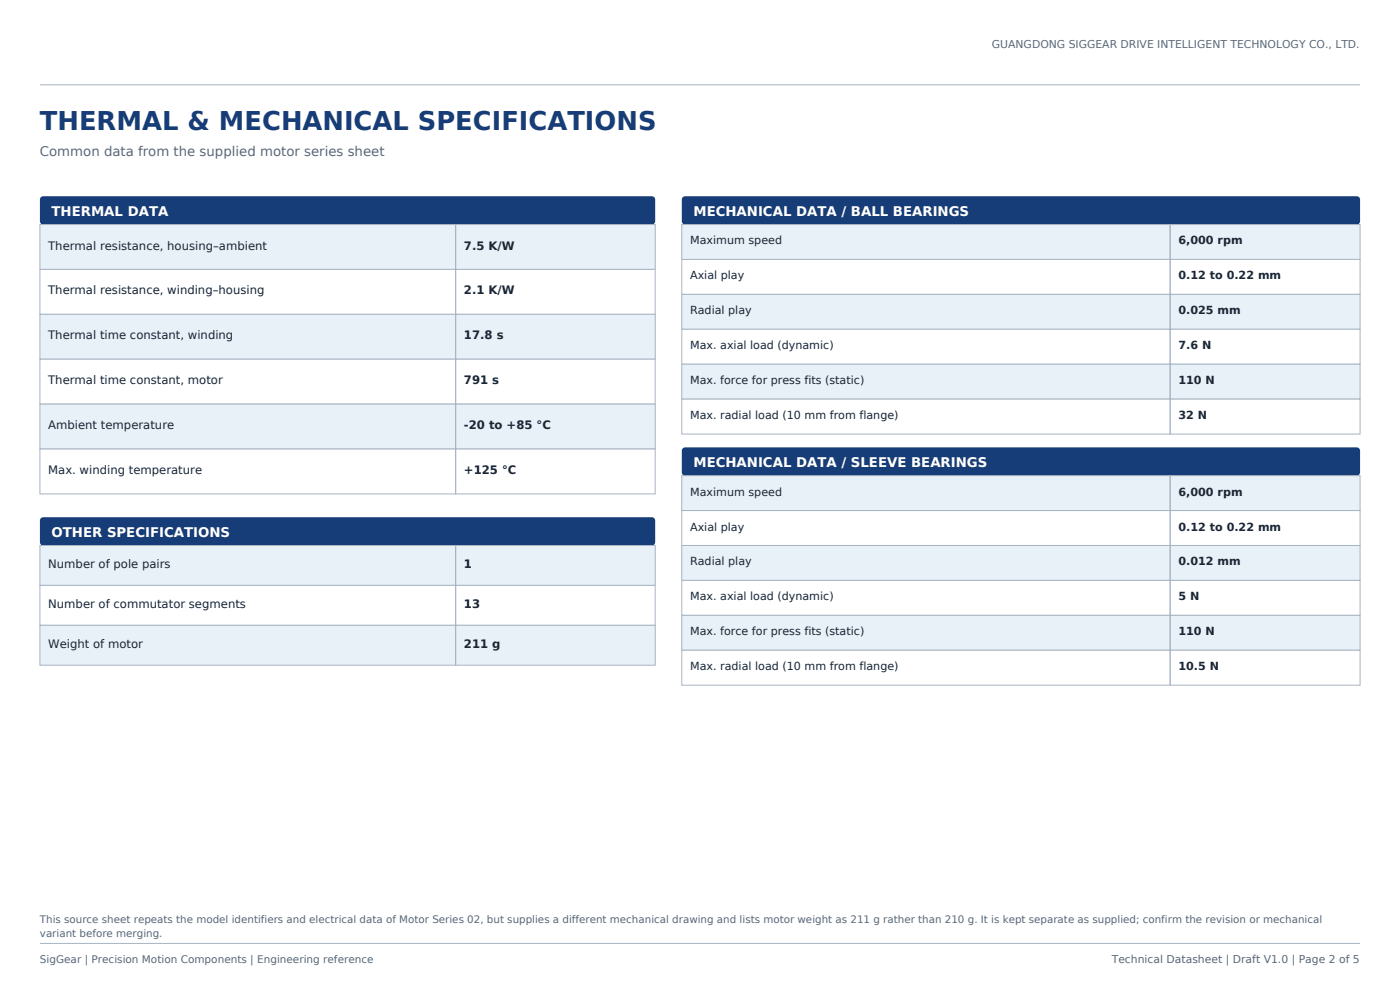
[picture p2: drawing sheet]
<svg xmlns="http://www.w3.org/2000/svg" width="297mm" height="210mm" viewBox="0 0 297 210" stroke-linecap="round" stroke-linejoin="round" font-family="sans-serif">
<defs><g id="words">
<text font-size="5.5" fill="#173d78" x="8.5" y="27.5">THERMAL &amp; MECHANICAL SPECIFICATIONS</text>
<text font-size="2.8" fill="#596879" x="8.5" y="33.2">Common data from the supplied motor series sheet</text>
<g font-size="2.8" fill="#fff">
<text x="10.9" y="45.9">THERMAL DATA</text>
<text x="147.1" y="45.9">MECHANICAL DATA / BALL BEARINGS</text>
<text x="147.1" y="99.1">MECHANICAL DATA / SLEEVE BEARINGS</text>
<text x="10.9" y="113.9">OTHER SPECIFICATIONS</text>
</g>
<g font-size="2.5" fill="#1c2733">
<text x="10.2" y="52.9">Thermal resistance, housing–ambient</text>
<text x="98.4" y="52.9">7.5 K/W</text>
<text x="10.2" y="62.5">Thermal resistance, winding–housing</text>
<text x="98.4" y="62.5">2.1 K/W</text>
<text x="10.2" y="72">Thermal time constant, winding</text>
<text x="98.4" y="72">17.8 s</text>
<text x="10.2" y="81.5">Thermal time constant, motor</text>
<text x="98.4" y="81.5">791 s</text>
<text x="10.2" y="91">Ambient temperature</text>
<text x="98.4" y="91">-20 to +85 °C</text>
<text x="10.2" y="100.6">Max. winding temperature</text>
<text x="98.4" y="100.6">+125 °C</text>
<text x="10.2" y="120.5">Number of pole pairs</text>
<text x="98.4" y="120.5">1</text>
<text x="10.2" y="129">Number of commutator segments</text>
<text x="98.4" y="129">13</text>
<text x="10.2" y="137.4">Weight of motor</text>
<text x="98.4" y="137.4">211 g</text>
</g>
<g font-size="2.4" fill="#1c2733">
<text x="146.4" y="51.9">Maximum speed</text>
<text x="250" y="51.9">6,000 rpm</text>
<text x="146.4" y="59.3">Axial play</text>
<text x="250" y="59.3">0.12 to 0.22 mm</text>
<text x="146.4" y="66.7">Radial play</text>
<text x="250" y="66.7">0.025 mm</text>
<text x="146.4" y="74.1">Max. axial load (dynamic)</text>
<text x="250" y="74.1">7.6 N</text>
<text x="146.4" y="81.5">Max. force for press fits (static)</text>
<text x="250" y="81.5">110 N</text>
<text x="146.4" y="88.9">Max. radial load (10 mm from flange)</text>
<text x="250" y="88.9">32 N</text>
<text x="146.4" y="105.1">Maximum speed</text>
<text x="250" y="105.1">6,000 rpm</text>
<text x="146.4" y="112.5">Axial play</text>
<text x="250" y="112.5">0.12 to 0.22 mm</text>
<text x="146.4" y="119.9">Radial play</text>
<text x="250" y="119.9">0.012 mm</text>
<text x="146.4" y="127.4">Max. axial load (dynamic)</text>
<text x="250" y="127.4">5 N</text>
<text x="146.4" y="134.8">Max. force for press fits (static)</text>
<text x="250" y="134.8">110 N</text>
<text x="146.4" y="142.2">Max. radial load (10 mm from flange)</text>
<text x="250" y="142.2">10.5 N</text>
</g>
<g font-size="2.3" fill="#596879">
<text x="210.4" y="10.2">GUANGDONG SIGGEAR DRIVE INTELLIGENT TECHNOLOGY CO., LTD.</text>
<text x="235.8" y="204.4">Technical Datasheet | Draft V1.0 | Page 2 of 5</text>
</g>
<g font-size="2.2" fill="#596879">
<text x="8.5" y="195.9">This source sheet repeats the model identifiers and electrical data of Motor Series 02, but supplies a different mechanical drawing and lists motor weight as 211 g rather than 210 g. It is kept separate as supplied; confirm the revision or mechanical</text>
<text x="8.5" y="198.7">variant before merging.</text>
<text x="8.5" y="204.4">SigGear | Precision Motion Components | Engineering reference</text>
</g>
</g></defs>
<path d="M8.5 18h280" fill="none" stroke="#a8b4c2" stroke-width=".21"/>
<path d="M8.7 41.8l.5-.2h129.1a.71 .71 0 0 1 .7 .7v4.6a.71 .71 0 0 1-.7 .7h-129.1a.71 .71 0 0 1-.7-.7v-4.6z" fill-rule="evenodd" fill="#173d78"/>
<path d="M8.5 47.6h130.5v9.5h-130.5z" fill-rule="evenodd" fill="#e8f0f8"/>
<path d="M8.5 47.6h88.2v9.5h-88.2zM96.7 47.6h42.3v9.5h-42.3z" fill="none" stroke="#a8b4c2" stroke-width=".21"/>
<path d="M8.5 57.1h130.5v9.6h-130.5z" fill-rule="evenodd" fill="#fff"/>
<path d="M8.5 57.1h88.2v9.6h-88.2zM96.7 57.1h42.3v9.6h-42.3z" fill="none" stroke="#a8b4c2" stroke-width=".21"/>
<path d="M8.5 66.7h130.5v9.5h-130.5z" fill-rule="evenodd" fill="#e8f0f8"/>
<path d="M8.5 66.7h88.2v9.5h-88.2zM96.7 66.7h42.3v9.5h-42.3z" fill="none" stroke="#a8b4c2" stroke-width=".21"/>
<path d="M8.5 76.2h130.5v9.5h-130.5z" fill-rule="evenodd" fill="#fff"/>
<path d="M8.5 76.2h88.2v9.5h-88.2zM96.7 76.2h42.3v9.5h-42.3z" fill="none" stroke="#a8b4c2" stroke-width=".21"/>
<path d="M8.5 85.7h130.5v9.5h-130.5z" fill-rule="evenodd" fill="#e8f0f8"/>
<path d="M8.5 85.7h88.2v9.5h-88.2zM96.7 85.7h42.3v9.5h-42.3z" fill="none" stroke="#a8b4c2" stroke-width=".21"/>
<path d="M8.5 95.2h130.5v9.6h-130.5z" fill-rule="evenodd" fill="#fff"/>
<path d="M8.5 95.2h88.2v9.6h-88.2zM96.7 95.2h42.3v9.6h-42.3z" fill="none" stroke="#a8b4c2" stroke-width=".21"/>
<path d="M8.7 109.9l.5-.2h129.1a.71 .71 0 0 1 .7 .7v4.6a.71 .71 0 0 1-.7 .7h-129.1a.71 .71 0 0 1-.7-.7v-4.6z" fill-rule="evenodd" fill="#173d78"/>
<path d="M8.5 115.7h130.5v8.5h-130.5z" fill-rule="evenodd" fill="#e8f0f8"/>
<path d="M8.5 115.7h88.2v8.5h-88.2zM96.7 115.7h42.3v8.5h-42.3z" fill="none" stroke="#a8b4c2" stroke-width=".21"/>
<path d="M8.5 124.2h130.5v8.4h-130.5z" fill-rule="evenodd" fill="#fff"/>
<path d="M8.5 124.2h88.2v8.4h-88.2zM96.7 124.2h42.3v8.4h-42.3z" fill="none" stroke="#a8b4c2" stroke-width=".21"/>
<path d="M8.5 132.6h130.5v8.5h-130.5z" fill-rule="evenodd" fill="#e8f0f8"/>
<path d="M8.5 132.6h88.2v8.5h-88.2zM96.7 132.6h42.3v8.5h-42.3z" fill="none" stroke="#a8b4c2" stroke-width=".21"/>
<path d="M144.8 41.8l.5-.2h142.5a.71 .71 0 0 1 .7 .7v4.6a.71 .71 0 0 1-.7 .7h-142.5a.71 .71 0 0 1-.7-.7v-4.6z" fill-rule="evenodd" fill="#173d78"/>
<path d="M144.6 47.6h143.9v7.4h-143.9z" fill-rule="evenodd" fill="#e8f0f8"/>
<path d="M144.6 47.6h103.6v7.4h-103.6zM248.2 47.6h40.3v7.4h-40.3z" fill="none" stroke="#a8b4c2" stroke-width=".21"/>
<path d="M144.6 55h143.9v7.4h-143.9z" fill-rule="evenodd" fill="#fff"/>
<path d="M144.6 55h103.6v7.4h-103.6zM248.2 55h40.3v7.4h-40.3z" fill="none" stroke="#a8b4c2" stroke-width=".21"/>
<path d="M144.6 62.4h143.9v7.4h-143.9z" fill-rule="evenodd" fill="#e8f0f8"/>
<path d="M144.6 62.4h103.6v7.4h-103.6zM248.2 62.4h40.3v7.4h-40.3z" fill="none" stroke="#a8b4c2" stroke-width=".21"/>
<path d="M144.6 69.8h143.9v7.5h-143.9z" fill-rule="evenodd" fill="#fff"/>
<path d="M144.6 69.8h103.6v7.5h-103.6zM248.2 69.8h40.3v7.5h-40.3z" fill="none" stroke="#a8b4c2" stroke-width=".21"/>
<path d="M144.6 77.3h143.9v7.4h-143.9z" fill-rule="evenodd" fill="#e8f0f8"/>
<path d="M144.6 77.3h103.6v7.4h-103.6zM248.2 77.3h40.3v7.4h-40.3z" fill="none" stroke="#a8b4c2" stroke-width=".21"/>
<path d="M144.6 84.7h143.9v7.4h-143.9z" fill-rule="evenodd" fill="#fff"/>
<path d="M144.6 84.7h103.6v7.4h-103.6zM248.2 84.7h40.3v7.4h-40.3z" fill="none" stroke="#a8b4c2" stroke-width=".21"/>
<path d="M144.8 95.1l.5-.2h142.5a.71 .71 0 0 1 .7 .7v4.6a.71 .71 0 0 1-.7 .7h-142.5a.71 .71 0 0 1-.7-.7v-4.6z" fill-rule="evenodd" fill="#173d78"/>
<path d="M144.6 100.9h143.9v7.4h-143.9z" fill-rule="evenodd" fill="#e8f0f8"/>
<path d="M144.6 100.9h103.6v7.4h-103.6zM248.2 100.9h40.3v7.4h-40.3z" fill="none" stroke="#a8b4c2" stroke-width=".21"/>
<path d="M144.6 108.3h143.9v7.4h-143.9z" fill-rule="evenodd" fill="#fff"/>
<path d="M144.6 108.3h103.6v7.4h-103.6zM248.2 108.3h40.3v7.4h-40.3z" fill="none" stroke="#a8b4c2" stroke-width=".21"/>
<path d="M144.6 115.7h143.9v7.4h-143.9z" fill-rule="evenodd" fill="#e8f0f8"/>
<path d="M144.6 115.7h103.6v7.4h-103.6zM248.2 115.7h40.3v7.4h-40.3z" fill="none" stroke="#a8b4c2" stroke-width=".21"/>
<path d="M144.6 123.1h143.9v7.4h-143.9z" fill-rule="evenodd" fill="#fff"/>
<path d="M144.6 123.1h103.6v7.4h-103.6zM248.2 123.1h40.3v7.4h-40.3z" fill="none" stroke="#a8b4c2" stroke-width=".21"/>
<path d="M144.6 130.5h143.9v7.4h-143.9z" fill-rule="evenodd" fill="#e8f0f8"/>
<path d="M144.6 130.5h103.6v7.4h-103.6zM248.2 130.5h40.3v7.4h-40.3z" fill="none" stroke="#a8b4c2" stroke-width=".21"/>
<path d="M144.6 137.9h143.9v7.4h-143.9z" fill-rule="evenodd" fill="#fff"/>
<path d="M144.6 137.9h103.6v7.4h-103.6zM248.2 137.9h40.3v7.4h-40.3zM8.5 200.1h280" fill="none" stroke="#a8b4c2" stroke-width=".21"/>
<use href="#words"/>
</svg>
